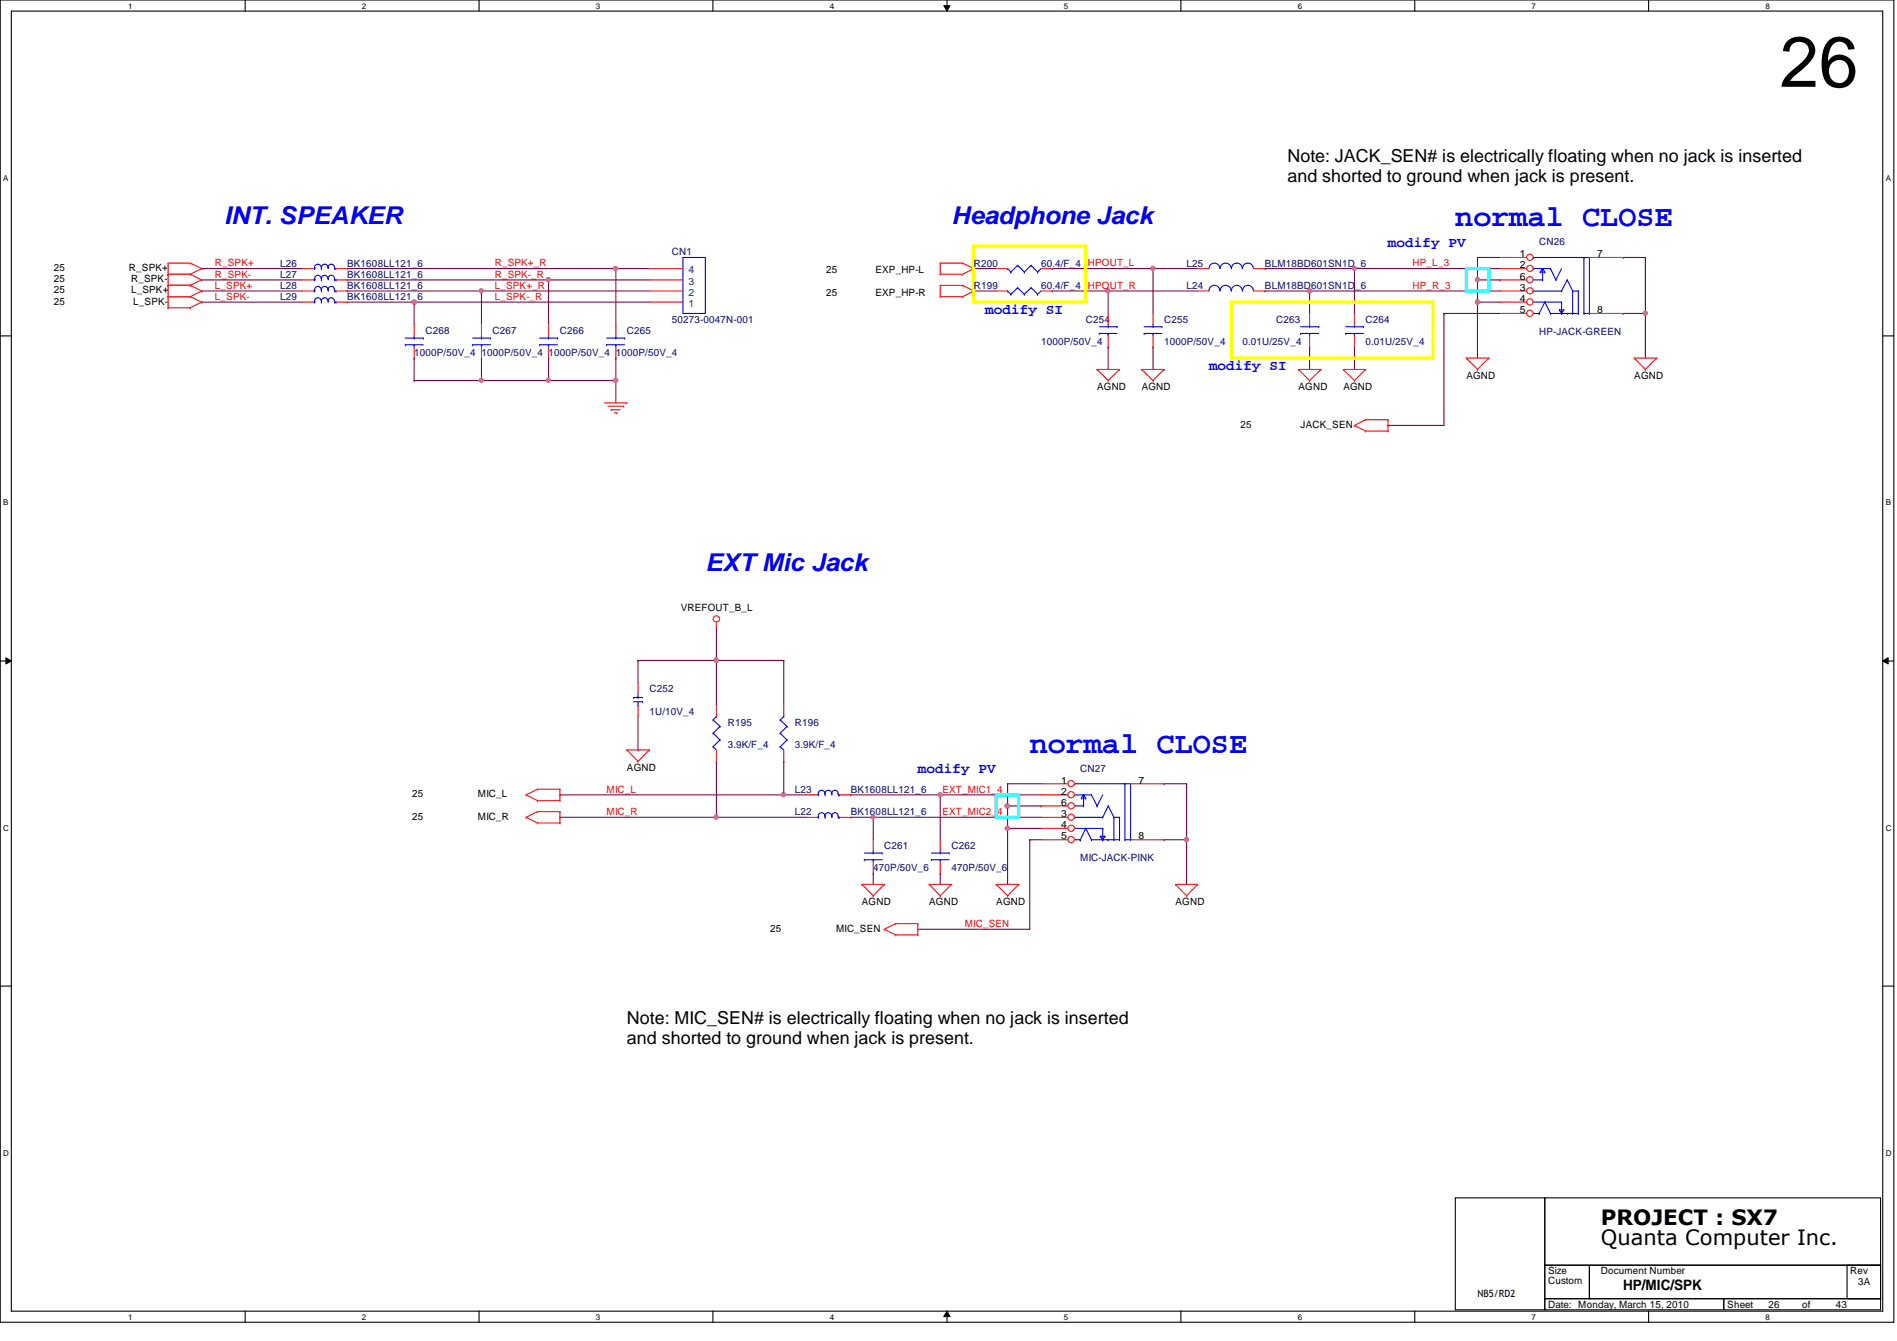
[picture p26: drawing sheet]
<svg xmlns="http://www.w3.org/2000/svg" width="297mm" height="210mm" viewBox="0 0 297 210" stroke-linecap="round" stroke-linejoin="round" font-family="sans-serif">
<defs><g id="words">
<text font-size="11.2" x="278.7" y="13.6">26</text>
<g font-size="4.7" fill="#00f">
<text x="227.9" y="35.4">normal CLOSE</text>
<text x="161.2" y="117.8">normal CLOSE</text>
</g>
<g font-size="3.9" fill="#00f">
<text x="35.1" y="35.1">INT. SPEAKER</text>
<text x="149" y="35.1">Headphone Jack</text>
<text x="110.4" y="89.4">EXT Mic Jack</text>
</g>
<g font-size="3.3">
<text x="250.7" y="191.7">PROJECT : SX7</text>
<text x="250.7" y="194.9">Quanta Computer Inc.</text>
</g>
<g font-size="2.8">
<text x="201.6" y="25.3">Note: JACK_SEN# is electrically floating when no jack is inserted</text>
<text x="201.6" y="28.5">and shorted to ground when jack is present.</text>
<text x="98.2" y="160.3">Note: MIC_SEN# is electrically floating when no jack is inserted</text>
<text x="98.2" y="163.5">and shorted to ground when jack is present.</text>
</g>
<g font-size="2.2" fill="#00f">
<text x="217.3" y="38.7">modify PV</text>
<text x="154.3" y="49.1">modify SI</text>
<text x="189.3" y="57.9">modify SI</text>
<text x="143.7" y="121">modify PV</text>
</g>
<text font-size="2.2" x="254.2" y="201.8">HP/MIC/SPK</text>
<g font-size="1.6" fill="#f00">
<text x="33.7" y="41.7">R_SPK+</text>
<text x="77.5" y="41.7">R_SPK+_R</text>
<text x="170.3" y="41.7">HPOUT_L</text>
<text x="221.2" y="41.7">HP_L_3</text>
<text x="33.7" y="46.9">L_SPK-</text>
<text x="33.7" y="45.2">L_SPK+</text>
<text x="33.7" y="43.5">R_SPK-</text>
<text x="77.5" y="46.9">L_SPK-_R</text>
<text x="77.5" y="43.5">R_SPK-_R</text>
<text x="77.5" y="45.2">L_SPK+_R</text>
<text x="170.3" y="45.2">HPOUT_R</text>
<text x="221.2" y="45.2">HP_R_3</text>
<text x="95" y="124.1">MIC_L</text>
<text x="147.6" y="124.1">EXT_MIC1_4</text>
<text x="95" y="127.6">MIC_R</text>
<text x="147.6" y="127.6">EXT_MIC2_4</text>
<text x="151.1" y="145.1">MIC_SEN</text>
</g>
<g font-size="1.6" fill="#000080">
<text x="43.9" y="41.7">L26</text>
<text x="54.4" y="41.7">BK1608LL121_6</text>
<text x="105.2" y="40">CN1</text>
<text x="152.5" y="41.7">R200</text>
<text x="163" y="41.7">60.4/F_4</text>
<text x="185.8" y="41.7">L25</text>
<text x="198.1" y="41.7">BLM18BD601SN1D_6</text>
<text x="241" y="38.4">CN26</text>
<text x="43.9" y="43.5">L27</text>
<text x="43.9" y="47">L29</text>
<text x="43.9" y="45.3">L28</text>
<text x="54.4" y="43.5">BK1608LL121_6</text>
<text x="54.4" y="47">BK1608LL121_6</text>
<text x="54.4" y="45.3">BK1608LL121_6</text>
<text x="152.5" y="45.3">R199</text>
<text x="163" y="45.3">60.4/F_4</text>
<text x="185.8" y="45.3">L24</text>
<text x="198.1" y="45.3">BLM18BD601SN1D_6</text>
<text x="66.6" y="52.2">C268</text>
<text x="77.1" y="52.2">C267</text>
<text x="87.7" y="52.2">C266</text>
<text x="98.2" y="52.2">C265</text>
<text x="105.2" y="50.5">50273-0047N-001</text>
<text x="170" y="50.5">C254</text>
<text x="182.3" y="50.5">C255</text>
<text x="199.8" y="50.5">C263</text>
<text x="213.8" y="50.5">C264</text>
<text x="241" y="52.4">HP-JACK-GREEN</text>
<text x="64.9" y="55.8">1000P/50V_4</text>
<text x="75.4" y="55.8">1000P/50V_4</text>
<text x="85.9" y="55.8">1000P/50V_4</text>
<text x="96.4" y="55.8">1000P/50V_4</text>
<text x="163" y="54">1000P/50V_4</text>
<text x="182.3" y="54">1000P/50V_4</text>
<text x="194.6" y="54">0.01U/25V_4</text>
<text x="213.8" y="54">0.01U/25V_4</text>
<text x="101.7" y="108.3">C252</text>
<text x="101.7" y="111.8">1U/10V_4</text>
<text x="114" y="113.6">R195</text>
<text x="124.5" y="113.6">R196</text>
<text x="114" y="117.1">3.9K/F_4</text>
<text x="124.5" y="117.1">3.9K/F_4</text>
<text x="124.5" y="124.1">L23</text>
<text x="133.2" y="124.1">BK1608LL121_6</text>
<text x="169.2" y="120.8">CN27</text>
<text x="124.5" y="127.6">L22</text>
<text x="133.2" y="127.6">BK1608LL121_6</text>
<text x="136.7" y="136.4">470P/50V_6</text>
<text x="138.5" y="132.9">C261</text>
<text x="149" y="132.9">C262</text>
<text x="149" y="136.4">470P/50V_6</text>
<text x="169.2" y="134.8">MIC-JACK-PINK</text>
</g>
<g font-size="1.6">
<text x="238" y="40.3">1</text>
<text x="238" y="42">2</text>
<text x="250.1" y="40.3">7</text>
<text x="8.4" y="42.4">25</text>
<text x="8.4" y="47.7">25</text>
<text x="8.4" y="44.2">25</text>
<text x="8.4" y="45.9">25</text>
<text x="20.2" y="42.4">R_SPK+</text>
<text x="20.5" y="44.2">R_SPK-</text>
<text x="20.5" y="45.9">L_SPK+</text>
<text x="20.9" y="47.7">L_SPK-</text>
<text x="129.4" y="42.8">25</text>
<text x="129.4" y="46.3">25</text>
<text x="137.1" y="42.8">EXP_HP-L</text>
<text x="137.1" y="46.3">EXP_HP-R</text>
<text x="238" y="43.8">6</text>
<text x="238" y="45.5">3</text>
<text x="238" y="47.2">4</text>
<text x="238" y="49">5</text>
<text x="250.1" y="49">8</text>
<text x="229.6" y="59.3">AGND</text>
<text x="255.9" y="59.3">AGND</text>
<text x="171.8" y="61">AGND</text>
<text x="178.8" y="61">AGND</text>
<text x="203.3" y="61">AGND</text>
<text x="210.4" y="61">AGND</text>
<text x="194.2" y="67">25</text>
<text x="203.7" y="67">JACK_SEN</text>
<text x="106.6" y="95.7">VREFOUT_B_L</text>
<text x="64.5" y="124.8">25</text>
<text x="74.8" y="124.8">MIC_L</text>
<text x="98.2" y="120.6">AGND</text>
<text x="166.2" y="122.6">1</text>
<text x="166.2" y="124.4">2</text>
<text x="178.3" y="122.6">7</text>
<text x="64.5" y="128.3">25</text>
<text x="74.8" y="128.3">MIC_R</text>
<text x="166.2" y="126.1">6</text>
<text x="166.2" y="127.9">3</text>
<text x="166.2" y="129.6">4</text>
<text x="166.2" y="131.4">5</text>
<text x="178.3" y="131.4">8</text>
<text x="135" y="141.6">AGND</text>
<text x="145.5" y="141.6">AGND</text>
<text x="156" y="141.6">AGND</text>
<text x="184.1" y="141.6">AGND</text>
<text x="120.6" y="145.8">25</text>
<text x="130.9" y="145.8">MIC_SEN</text>
<text x="231.3" y="203.1">NB5/RD2</text>
<text x="242.4" y="199.5">Size</text>
<text x="242.4" y="201">Custom</text>
<text x="250.7" y="199.5">Document Number</text>
<text x="289.7" y="199.5">Rev</text>
<text x="291" y="201.2">3A</text>
<text x="242.4" y="204.7">Date: Monday, March 15, 2010</text>
<text x="270.5" y="204.7">Sheet</text>
<text x="276.9" y="204.7">26</text>
<text x="282.2" y="204.7">of</text>
<text x="287.4" y="204.7">43</text>
</g>
<g font-size="1.6" fill="#004080">
<text x="107.8" y="46.3">2</text>
<text x="107.8" y="44.5">3</text>
<text x="107.8" y="42.8">4</text>
<text x="107.8" y="48">1</text>
</g>
<g font-size="1.3">
<text x="20.1" y="1.4">1</text>
<text x="56.7" y="1.4">2</text>
<text x="93.3" y="1.4">3</text>
<text x="129.9" y="1.4">4</text>
<text x="166.6" y="1.4">5</text>
<text x="203.2" y="1.4">6</text>
<text x="239.8" y="1.4">7</text>
<text x="276.4" y="1.4">8</text>
<text x=".5" y="28.3">A</text>
<text x="295.3" y="28.3">A</text>
<text x=".5" y="79.1">B</text>
<text x="295.3" y="79.1">B</text>
<text x=".5" y="130">C</text>
<text x="295.3" y="130">C</text>
<text x=".5" y="180.9">D</text>
<text x="295.3" y="180.9">D</text>
<text x="20.1" y="206.6">1</text>
<text x="56.7" y="206.6">2</text>
<text x="93.3" y="206.6">3</text>
<text x="129.9" y="206.6">4</text>
<text x="166.6" y="206.6">5</text>
<text x="203.2" y="206.6">6</text>
<text x="239.8" y="206.6">7</text>
<text x="276.4" y="206.6">8</text>
</g>
</g></defs>
<path d="M0 0h296.5v207h-296.5zM1.8 1.7h293v203.5h-293z" fill="none" stroke="#000" stroke-width=".17"/>
<g fill="#fff">
<path d="M20.1 .2h.6v1.4h-.6z"/>
<path d="M20.1 205.4h.6v1.4h-.6z"/>
</g>
<path d="M38.4 0v1.7M38.4 205.2v1.8" fill="none" stroke="#000" stroke-width=".17"/>
<g fill="#fff">
<path d="M56.7 .2h.7v1.4h-.7z"/>
<path d="M56.7 205.4h.7v1.4h-.7z"/>
</g>
<path d="M75 0v1.7M75 205.2v1.8" fill="none" stroke="#000" stroke-width=".17"/>
<g fill="#fff">
<path d="M93.3 .2h.7v1.4h-.7z"/>
<path d="M93.3 205.4h.7v1.4h-.7z"/>
</g>
<path d="M111.6 0v1.7M111.6 205.2v1.8" fill="none" stroke="#000" stroke-width=".17"/>
<g fill="#fff">
<path d="M129.9 .2h.7v1.4h-.7z"/>
<path d="M129.9 205.4h.7v1.4h-.7z"/>
</g>
<path d="M148.3 0v1.7M148.3 205.2v1.8" fill="none" stroke="#000" stroke-width=".17"/>
<path d="M147.8 .9h1l-.5 .8zM148.3 205.2l.5 .9h-1z" fill="#000"/>
<path d="M147.8 .9h1l-.5 .8zM148.3 205.2l.5 .9h-1z" fill="none" stroke="#000" stroke-width=".16"/>
<g fill="#fff">
<path d="M166.6 .2h.7v1.4h-.7z"/>
<path d="M166.6 205.4h.7v1.4h-.7z"/>
</g>
<path d="M184.9 0v1.7M184.9 205.2v1.8" fill="none" stroke="#000" stroke-width=".17"/>
<g fill="#fff">
<path d="M203.2 .2h.7v1.4h-.7z"/>
<path d="M203.2 205.4h.7v1.4h-.7z"/>
</g>
<path d="M221.5 0v1.7M221.5 205.2v1.8" fill="none" stroke="#000" stroke-width=".17"/>
<g fill="#fff">
<path d="M239.8 .2h.7v1.4h-.7z"/>
<path d="M239.8 205.4h.7v1.4h-.7z"/>
</g>
<path d="M258.1 0v1.7M258.1 205.2v1.8" fill="none" stroke="#000" stroke-width=".17"/>
<g fill="#fff">
<path d="M276.4 .2h.7v1.4h-.7z"/>
<path d="M276.4 205.4h.7v1.4h-.7z"/>
<path d="M.5 27.1h.8v1.4h-.8z"/>
<path d="M295.3 27.1h.8v1.4h-.8z"/>
<path d="M.5 78h.8v1.4h-.8z"/>
<path d="M295.3 78h.8v1.4h-.8z"/>
</g>
<path d="M0 52.6h1.8M294.8 52.6h1.7" fill="none" stroke="#000" stroke-width=".17"/>
<g fill="#fff">
<path d="M.5 128.9h.9v1.4h-.9z"/>
<path d="M295.3 128.9h.9v1.4h-.9z"/>
</g>
<path d="M0 103.5h1.8M294.8 103.5h1.7" fill="none" stroke="#000" stroke-width=".17"/>
<path d="M.9 103l.9 .5-.9 .4zM294.8 103.5l.9-.5v.9z" fill="#000"/>
<path d="M.9 103l.9 .5-.9 .4zM294.8 103.5l.9-.5v.9z" fill="none" stroke="#000" stroke-width=".16"/>
<g fill="#fff">
<path d="M.5 179.7h.9v1.4h-.9z"/>
<path d="M295.3 179.7h.9v1.4h-.9z"/>
</g>
<path d="M0 154.3h1.8M294.8 154.3h1.7" fill="none" stroke="#000" stroke-width=".17"/>
<path d="M64.9 47.3h.1M64.9 47.3h36.8" fill="none" stroke="#800040" stroke-width=".17"/>
<circle cx="64.8" cy="47.3" r=".34" fill="#f0f"/>
<circle cx="64.8" cy="47.3" r=".34" fill="none" stroke="#f0f" stroke-width=".17"/>
<path d="M31.6 47.3h.1M31.6 45.6h.1M31.6 43.8h.1M31.6 42h.1M31.6 43.8h15.7M31.6 47.3h15.7M31.6 45.6h15.7M31.6 42h15.7M54.4 43.8h.1M54.4 43.8h47.3M85.9 43.8h.1" fill="none" stroke="#800040" stroke-width=".17"/>
<circle cx="85.9" cy="43.8" r=".33" fill="#f0f"/>
<circle cx="85.9" cy="43.8" r=".33" fill="none" stroke="#f0f" stroke-width=".17"/>
<path d="M54.4 45.6h.1M54.4 47.3h.1M54.4 45.6h47.3M54.4 47.3h10.5M64.9 59.6h.1M64.9 59.6h10.5M75.4 45.6h.1M75.4 45.6v5.2M85.9 43.8h.1M85.9 43.8v7M96.4 42h.1M96.4 42v8.8" fill="none" stroke="#800040" stroke-width=".17"/>
<circle cx="75.4" cy="45.5" r=".32" fill="#f0f"/>
<circle cx="75.4" cy="45.5" r=".32" fill="none" stroke="#f0f" stroke-width=".17"/>
<path d="M54.4 42h.1M54.4 42h47.3M96.4 42h.1" fill="none" stroke="#800040" stroke-width=".17"/>
<circle cx="96.4" cy="42" r=".33" fill="#f0f"/>
<circle cx="96.4" cy="42" r=".33" fill="none" stroke="#f0f" stroke-width=".17"/>
<path d="M64.9 47.3h.1M64.9 47.3v3.5M180.5 42h.1M180.5 42h7M205.1 54.3h.1M205.1 54.3v3.5" fill="none" stroke="#800040" stroke-width=".17"/>
<circle cx="180.5" cy="42" r=".32" fill="#f0f"/>
<circle cx="180.5" cy="42" r=".32" fill="none" stroke="#f0f" stroke-width=".17"/>
<g fill="none" stroke="#800040" stroke-width=".17">
<path d="M173.5 54.3h.1M173.5 45.6h.1M173.5 45.6v3.5M173.5 54.3v3.5M180.5 42h.1M180.5 54.3h.1M180.5 42v7.1M180.5 54.3v3.5M205.1 45.6h.1M205.1 45.6v3.5M205.1 45.6h29.8M212.1 54.3h.1"/>
<path d="M212.1 42h.1M212.1 42v7.1M212.1 54.3v3.5"/>
</g>
<circle cx="205.1" cy="45.5" r=".33" fill="#f0f"/>
<circle cx="205.1" cy="45.5" r=".33" fill="none" stroke="#f0f" stroke-width=".17"/>
<path d="M173.5 45.6h.1M173.5 45.6h14" fill="none" stroke="#800040" stroke-width=".17"/>
<circle cx="173.5" cy="45.5" r=".32" fill="#f0f"/>
<circle cx="173.5" cy="45.5" r=".32" fill="none" stroke="#f0f" stroke-width=".17"/>
<path d="M212.1 42h.1M212.1 42h22.8" fill="none" stroke="#800040" stroke-width=".17"/>
<circle cx="212.1" cy="42" r=".32" fill="#f0f"/>
<circle cx="212.1" cy="42" r=".32" fill="none" stroke="#f0f" stroke-width=".17"/>
<g fill="none" stroke="#800040" stroke-width=".17">
<path d="M75.4 56h.1M75.4 56v3.6M152.5 42h.1M152.5 45.6h.1M152.5 42h3.5M152.5 45.6h3.5M164.8 45.6h.1M164.8 42h.1M164.8 42h15.7M164.8 45.6h8.7M198.1 42h.1M198.1 45.6h.1"/>
<path d="M198.1 42h14M198.1 45.6h7M226.1 49.1h.1M226.1 49.1h8.8M226.1 49.1v17.5h-8.8M231.3 40.3h.1M231.3 40.3h3.6M254.2 40.3h.1M254.2 40.3h3.4M217.3 66.6h.1M133.2 124.4h.1M133.2 124.4h14"/>
<path d="M147.2 124.4h.1M147.2 124.4v7M157.8 122.7h.1M157.8 126.2h.1M157.8 122.7h5.2M157.8 126.2v3.5M143.7 145.5h.1M143.7 145.5h17.5"/>
</g>
<circle cx="157.7" cy="126.1" r=".34" fill="#f0f"/>
<circle cx="157.7" cy="126.1" r=".34" fill="none" stroke="#f0f" stroke-width=".17"/>
<path d="M231.3 43.8h.1M231.3 43.8v3.5M147.2 136.7h.1M147.2 136.7v1.7M185.8 122.7h.1M185.8 122.7v8.7" fill="none" stroke="#800040" stroke-width=".17"/>
<circle cx="231.3" cy="43.8" r=".34" fill="#f0f"/>
<circle cx="231.3" cy="43.8" r=".34" fill="none" stroke="#f0f" stroke-width=".17"/>
<g fill="none" stroke="#800040" stroke-width=".17">
<path d="M64.9 56h.1M64.9 56v3.6M85.9 56h.1M85.9 56v3.6M231.3 47.3h.1M231.3 47.3v8.7M257.6 40.3h.1M257.6 40.3v8.8M112.2 119.2h.1M112.2 119.2v8.7M87.7 124.4h.1M87.7 124.4h35"/>
<path d="M136.7 127.9h.1M136.7 127.9v3.5"/>
</g>
<circle cx="231.3" cy="47.3" r=".34" fill="#f0f"/>
<circle cx="231.3" cy="47.3" r=".34" fill="none" stroke="#f0f" stroke-width=".17"/>
<path d="M231.3 47.3h.1M231.3 47.3h3.6M257.6 49.1h.1M257.6 49.1v6.9M157.8 129.7h.1M157.8 129.7v8.7" fill="none" stroke="#800040" stroke-width=".17"/>
<circle cx="257.6" cy="49" r=".33" fill="#f0f"/>
<circle cx="257.6" cy="49" r=".33" fill="none" stroke="#f0f" stroke-width=".17"/>
<path d="M136.7 127.9h.1M136.7 127.9h26.3" fill="none" stroke="#800040" stroke-width=".17"/>
<circle cx="136.7" cy="127.9" r=".32" fill="#f0f"/>
<circle cx="136.7" cy="127.9" r=".32" fill="none" stroke="#f0f" stroke-width=".17"/>
<path d="M254.2 49.1h.1M254.2 49.1h3.4M112.2 127.9h.1M112.2 127.9h14M136.7 136.7h.1M136.7 136.7v1.7M161.2 131.4h.1M161.2 131.4h1.8M182.3 131.4h.1M182.3 131.4h3.5" fill="none" stroke="#800040" stroke-width=".17"/>
<circle cx="112.2" cy="127.9" r=".32" fill="#f0f"/>
<circle cx="112.2" cy="127.9" r=".32" fill="none" stroke="#f0f" stroke-width=".17"/>
<path d="M122.7 124.4h.1M122.7 124.4h3.5M133.2 127.9h.1M133.2 127.9h3.5M161.2 131.4h.1M161.2 131.4v14.1M182.3 122.7h.1M182.3 122.7h3.5" fill="none" stroke="#800040" stroke-width=".17"/>
<circle cx="122.7" cy="124.4" r=".33" fill="#f0f"/>
<circle cx="122.7" cy="124.4" r=".33" fill="none" stroke="#f0f" stroke-width=".17"/>
<path d="M87.7 127.9h.1M87.7 127.9h24.5M147.2 124.4h.1M147.2 124.4h15.8" fill="none" stroke="#800040" stroke-width=".17"/>
<circle cx="147.2" cy="124.4" r=".32" fill="#f0f"/>
<circle cx="147.2" cy="124.4" r=".32" fill="none" stroke="#f0f" stroke-width=".17"/>
<path d="M85.9 59.6h.1M85.9 59.6h10.5M96.4 56h.1M96.4 59.6h.1M96.4 56v7.1M122.7 119.2h.1M122.7 119.2v5.2" fill="none" stroke="#800040" stroke-width=".17"/>
<circle cx="96.4" cy="59.5" r=".33" fill="#f0f"/>
<circle cx="96.4" cy="59.5" r=".33" fill="none" stroke="#f0f" stroke-width=".17"/>
<circle cx="85.9" cy="59.5" r=".32" fill="#f0f"/>
<circle cx="85.9" cy="59.5" r=".32" fill="none" stroke="#f0f" stroke-width=".17"/>
<path d="M185.8 131.4h.1M185.8 131.4v7" fill="none" stroke="#800040" stroke-width=".17"/>
<circle cx="185.8" cy="131.4" r=".33" fill="#f0f"/>
<circle cx="185.8" cy="131.4" r=".33" fill="none" stroke="#f0f" stroke-width=".17"/>
<path d="M157.8 129.7h.1M157.8 129.7h5.2" fill="none" stroke="#800040" stroke-width=".17"/>
<circle cx="157.7" cy="129.6" r=".33" fill="#f0f"/>
<circle cx="157.7" cy="129.6" r=".33" fill="none" stroke="#f0f" stroke-width=".17"/>
<path d="M75.4 59.6h.1M75.4 59.6h10.5" fill="none" stroke="#800040" stroke-width=".17"/>
<circle cx="75.4" cy="59.5" r=".32" fill="#f0f"/>
<circle cx="75.4" cy="59.5" r=".32" fill="none" stroke="#f0f" stroke-width=".17"/>
<path d="M99.9 103.4h.1M99.9 103.4h12.3" fill="none" stroke="#800040" stroke-width=".17"/>
<circle cx="112.2" cy="103.4" r=".32" fill="#f0f"/>
<circle cx="112.2" cy="103.4" r=".32" fill="none" stroke="#f0f" stroke-width=".17"/>
<path d="M99.9 103.4h.1M99.9 103.4v3.5M112.2 103.4h.1M112.2 103.4v7M112.2 103.4h10.5M122.7 103.4h.1M122.7 103.4v7" fill="none" stroke="#800040" stroke-width=".17"/>
<circle cx="112.2" cy="103.4" r=".32" fill="#f0f"/>
<circle cx="112.2" cy="103.4" r=".32" fill="none" stroke="#f0f" stroke-width=".17"/>
<path d="M231.3 40.3h.1M231.3 40.3v3.5h3.6M234.9 43.8h.1M112.2 98.1h.1M112.2 98.1v5.3M99.9 117.4h.1M99.9 112.1v5.3M157.8 122.7h.1M157.8 122.7v3.5h5.2M163 126.2h.1" fill="none" stroke="#800040" stroke-width=".17"/>
<g fill="none" stroke="#f00" stroke-width=".17">
<path d="M26.3 41.2h.1M26.3 42.9h.1M26.3 44.7h.1M26.3 46.4h.1M26.3 48.2h.1M26.3 41.2h3.5M26.3 41.2v7M26.3 42.9h3.5M26.3 44.7h3.5M26.3 46.4h3.5M26.3 48.2h3.5M29.8 41.2h.1"/>
<path d="M29.8 42.9h.1M29.8 44.7h.1M29.8 46.4h.1M29.8 48.2h.1M29.8 41.2l1.8 .8M29.8 42.9l1.8 .9M29.8 44.7l1.8 .9M29.8 46.4l1.8 .9M31.6 42h.1M31.6 43.8h.1M31.6 45.6h.1M31.6 47.3h.1"/>
<path d="M31.6 42l-1.8 .9M31.6 43.8l-1.8 .9M31.6 45.6l-1.8 .8M31.6 47.3l-1.8 .9M47.3 47.3h1.8M47.3 43.8h1.8M47.3 42h1.8M52.6 47.3h1.8M52.6 43.8h1.8M52.6 42h1.8M64.9 50.8v1.8M64.9 54.3v1.7"/>
<path d="M75.4 50.8v1.8M75.4 54.3v1.7M85.9 50.8v1.8M85.9 54.3v1.7M96.4 50.8v1.8M96.4 54.3v1.7M101.7 47.3h5.2M101.7 45.6h5.2M101.7 43.8h5.2M101.7 42h5.2M147.2 42.9h.1M147.2 41.2h.1"/>
<path d="M147.2 46.4h.1M147.2 44.7h.1M147.2 41.2h3.5M147.2 42.9h3.5M147.2 44.7h3.5M147.2 46.4h3.5M147.2 41.2v1.7M147.2 44.7v1.7M150.7 41.2h.1M150.7 42.9h.1M150.7 44.7h.1M150.7 46.4h.1"/>
<path d="M150.7 41.2l1.8 .8M150.7 44.7l1.8 .9M152.5 42h.1M152.5 45.6h.1M152.5 42l-1.8 .9M152.5 45.6l-1.8 .8M156 42h1.8M163 42h1.8M171.8 57.8h.1M171.8 57.8h3.5M171.8 57.8l1.7 1.8M173.5 59.6h.1"/>
<path d="M173.5 49.1v1.7M173.5 52.6v1.7M175.3 57.8h.1M175.3 57.8l-1.8 1.8M178.8 57.8h.1M178.8 57.8h3.5M178.8 57.8l1.7 1.8M180.5 59.6h.1M180.5 49.1v1.7M180.5 52.6v1.7M182.3 57.8h.1M182.3 57.8l-1.8 1.8"/>
<path d="M187.5 45.6h1.8M196.3 45.6h1.8M203.3 57.8h.1M203.3 57.8h3.5M203.3 57.8l1.8 1.8M205.1 59.6h.1M205.1 49.1v1.7M205.1 52.6v1.7M206.8 57.8h.1M206.8 57.8l-1.7 1.8M210.4 57.8h.1M210.4 57.8h3.4"/>
<path d="M210.4 57.8l1.7 1.8M212.1 59.6h.1M212.1 49.1v1.7M212.1 52.6v1.7M213.8 57.8h.1M213.8 57.8l-1.7 1.8M229.6 56h.1M229.6 56h3.5M229.6 56l1.7 1.8M231.3 57.8h.1M233.1 56h.1M233.1 56l-1.8 1.8"/>
<path d="M255.9 56h.1M255.9 56h3.5M255.9 56l1.7 1.8M257.6 57.8h.1M259.4 56h.1M259.4 56l-1.8 1.8M94.7 63.1h3.5M95.2 63.6h2.5M95.7 64.1h.1M95.7 64.1h1.4M96.2 64.6h.4M96.6 64.6h.1"/>
<path d="M97.7 63.6h.1M98.2 63.1h.1M212.1 66.6h.1M212.1 66.6l1.7 .9M213.8 67.5h.1M213.8 65.7h.1M213.8 67.5h3.5M213.8 65.7l-1.7 .9M213.8 65.7h3.5M217.3 65.7h.1M217.3 67.5h.1M217.3 65.7v1.8"/>
<path d="M112.2 98.1h.1M112.2 97.4v.7M98.2 117.4h.1M98.2 117.4h3.5M98.2 117.4l1.7 1.8M99.9 119.2h.1M101.7 117.4h.1M101.7 117.4l-1.8 1.8M112.2 110.4v1.7M112.2 117.4v1.8M122.7 110.4v1.7M122.7 117.4v1.8"/>
<path d="M82.4 124.4h.1M82.4 127.9h.1M82.4 124.4l1.8 .9M82.4 127.9l1.8 .9M84.2 125.3h.1M84.2 123.5h.1M84.2 128.8h.1M84.2 127h.1M84.2 125.3h3.5M84.2 123.5l-1.8 .9M84.2 123.5h3.5M84.2 128.8h3.5"/>
<path d="M84.2 127l-1.8 .9M84.2 127h3.5M87.7 123.5h.1M87.7 125.3h.1M87.7 127h.1M87.7 128.8h.1M87.7 123.5v1.8M87.7 127v1.8M126.2 124.4h1.8M131.5 124.4h1.7M135 138.4h.1M135 138.4h3.5"/>
<path d="M135 138.4l1.7 1.8M136.7 131.4v1.8M136.7 134.9v1.8M138.5 138.4h.1M138.5 138.4l-1.8 1.8M145.5 138.4h.1M145.5 138.4h3.5M145.5 138.4l1.7 1.8M147.2 131.4v1.8M147.2 134.9v1.8M149 138.4h.1M149 138.4l-1.8 1.8"/>
<path d="M156 138.4h.1M156 138.4h3.5M156 138.4l1.8 1.8M159.5 138.4h.1M159.5 138.4l-1.7 1.8M184.1 138.4h.1M184.1 138.4h3.4M184.1 138.4l1.7 1.8M187.5 138.4h.1M187.5 138.4l-1.7 1.8M136.7 140.2h.1M138.5 145.5h.1"/>
<path d="M138.5 145.5l1.7 .8M140.2 146.3h.1M140.2 144.6h.1M140.2 146.3h3.5M140.2 144.6l-1.7 .9M140.2 144.6h3.5M143.7 144.6h.1M143.7 146.3h.1M143.7 144.6v1.7M147.2 140.2h.1M157.8 140.2h.1M185.8 140.2h.1"/>
<circle cx="112.2" cy="96.9" r=".5"/>
</g>
<path d="M227.9 187.5h14v17.5h-14zM241.9 187.5h52.6v10.5h-52.6zM241.9 198h7v5.3h-7zM248.9 198h45.6v5.3h-45.6zM289.2 198h5.3v5.3h-5.3zM241.9 203.3h28v1.7h-28zM269.9 203.3h24.6v1.7h-24.6z" fill="none" stroke="#000" stroke-width=".17"/>
<path d="M152.5 38.5h17.5v8.8h-17.5zM192.8 47.3h31.6v8.7h-31.6z" fill="none" stroke="#ff0" stroke-width=".51"/>
<path d="M229.6 42h3.5v3.6h-3.5zM156 124.4h3.5v3.5h-3.5z" fill="none" stroke="#0ff" stroke-width=".51"/>
<g fill="none" stroke="#00f" stroke-width=".17">
<path d="M49.1 42h.2M49.1 43.8h.2M49.1 47.3h.2M49.3 42h.1M49.3 41.9h.1M49.3 43.8h.1M49.3 43.6h.1M49.3 43.6a.51 .51 0 0 1 .5-.5 .51 .51 0 0 1 .5 .5M49.3 47.3h.1M49.3 47.1h.1M49.3 47.1a.51 .51 0 0 1 .5-.5 .51 .51 0 0 1 .5 .5M49.3 41.9v.1"/>
<path d="M49.3 43.6v.2M49.3 47.1v.2M50.3 41.8a.51 .51 0 0 0-.5-.4 .51 .51 0 0 0-.5 .5M50.3 42h.1M50.3 43.8h.1M50.3 47.3h.1M51.3 41.8a.52 .52 0 0 0-.6-.4 .52 .52 0 0 0-.4 .6M51.3 43.6a.53 .53 0 0 0-.6-.5 .53 .53 0 0 0-.4 .7M51.3 47.1a.52 .52 0 0 0-.6-.5 .52 .52 0 0 0-.4 .7M51.4 41.9h.1M51.4 43.6h.1M51.4 43.6a.49 .49 0 0 1 .5-.5 .49 .49 0 0 1 .5 .5"/>
<path d="M51.4 47.1h.1M51.4 47.1a.49 .49 0 0 1 .5-.5 .49 .49 0 0 1 .5 .5M51.4 41.9v.1M51.4 43.6v.2M51.4 47.1v.2M52.4 41.8a.49 .49 0 0 0-.5-.4 .49 .49 0 0 0-.5 .5M52.4 42h.1M52.4 43.8h.1M52.4 47.3h.1M52.4 42h.2M52.4 41.9v.1M52.4 43.6v.2"/>
<path d="M52.4 47.1v.2M52.4 43.8h.2M52.4 47.3h.2M52.6 42h.1M52.6 43.8h.1M52.6 47.3h.1M63.5 54h.1M63.5 52.9h2.8M63.5 54h2.8M64.9 54h.1M64.9 52.9h.1M64.9 52.6v.3"/>
<path d="M64.9 54v.3M66.3 52.9h.1M74 54h.1M74 52.9h2.8M74 54h2.8M75.4 54h.1M75.4 52.9h.1M75.4 52.6v.3M75.4 54v.3M76.8 52.9h.1M84.5 54h.1M84.5 52.9h2.8"/>
<path d="M84.5 54h2.8M85.9 54h.1M85.9 52.9h.1M85.9 52.6v.3M85.9 54v.3M87.3 52.9h.1M95 54h.1M95 52.9h2.8M95 54h2.8M96.4 54h.1M96.4 52.9h.1M96.4 52.6v.3"/>
<path d="M96.4 54v.3M97.8 52.9h.1M106.9 40.3h3.5v8.8h-3.5zM157.8 42h.1M157.8 42l.5 .6M158.3 42.6h.1M159.3 41.5h.1M159.3 41.5l1.1 1.1M159.3 41.5l-1 1.1M160.4 42.6h.1M161.5 41.5h.1M161.5 41.5l1 1.1"/>
<path d="M161.5 41.5l-1.1 1.1M162.5 42.6h.1M163 42l-.5 .6M172.1 52.2h.1M172.1 51.1h2.8M172.1 52.2h2.8M173.5 52.2h.1M173.5 51.1h.1M173.5 50.8v.3M173.5 52.2v.4M174.9 51.1h.1M179.2 52.2h.1"/>
<path d="M179.2 51.1h2.7M179.2 52.2h2.7M180.5 52.2h.1M180.5 51.1h.1M180.5 50.8v.3M180.5 52.2v.4M181.9 51.1h.1M189.3 45.6a.85 .85 0 0 1 .9-.9 .85 .85 0 0 1 .8 .9M191 45.6a.87 .87 0 0 1 .9-.9 .87 .87 0 0 1 .9 .9M192.8 45.6a.85 .85 0 0 1 .9-.9 .85 .85 0 0 1 .8 .9M194.6 45.6a.85 .85 0 0 1 .8-.9 .85 .85 0 0 1 .9 .9M203.7 52.2h.1"/>
<path d="M203.7 51.1h2.8M203.7 52.2h2.8M205.1 52.2h.1M205.1 51.1h.1M205.1 50.8v.3M205.1 52.2v.4M206.5 51.1h.1M210.7 52.2h.1M210.7 51.1h2.8M210.7 52.2h2.8M212.1 52.2h.1M212.1 51.1h.1"/>
<path d="M212.1 50.8v.3M212.1 52.2v.4M213.5 51.1h.1M240.1 45.6h.1M240.1 40.3h.1M240.1 42h.1M240.1 42h2.7M240.1 43.8h1.5M240.1 47.3h4.4M240.1 49.1h.9M240.1 45.6h4.4M240.1 40.3h8.8v8.8"/>
<path d="M241 49.1h.1M241.2 42.6h.1M241.2 42.6h.7M241.6 43.8h.1M241.6 42h.1M241.6 42v1.8M241.6 42l.3 .6M241.6 42l-.4 .6M241.9 47.3h.1M241.9 42.6h.1M241.9 47.3l.9 1.8M241.9 47.3l-.9 1.8"/>
<path d="M242.8 49.1h.1M242.8 42h.1M242.8 49.1h4.3M242.8 42l.8 1.8M243.6 43.8h.1M244.2 48.5h.1M244.2 48.5h.7M244.2 48.5l.3 .6M244.5 45.6h.1M244.5 47.3h.1M244.5 49.1h.1M244.5 42l-.9 1.8"/>
<path d="M244.5 47.3v1.8M244.9 48.5h.1M244.9 48.5l-.4 .6M245.4 49.1h.1M245.4 43.8h.1M245.4 43.8l.8 1.8M245.4 43.8l-.9 1.8M246.2 45.6h.1M246.2 49.1h.1M246.2 45.6h.9v3.5M246.2 45.6v3.5M247.1 49.1h.1"/>
<path d="M248 49.1h.1M248 40.3h.1M248 49.1h.9M248 40.3v8.8M248.9 49.1h.1M111.7 116.9h.1M111.7 114.8h.1M111.7 112.7h.1M111.7 116.9l.5 .5M111.7 114.8l1 1M111.7 112.7l1 1M112.2 112.1h.1"/>
<path d="M112.2 112.1l-.5 .6M112.7 115.8h.1M112.7 113.7h.1M112.7 115.8l-1 1.1M112.7 113.7l-1 1.1M122.2 116.9h.1M122.2 114.8h.1M122.2 112.7h.1M122.2 116.9l.5 .5M122.2 114.8l1 1M122.2 112.7l1 1M122.7 112.1h.1"/>
<path d="M122.7 112.1l-.5 .6M123.2 115.8h.1M123.2 113.7h.1M123.2 115.8l-1 1.1M123.2 113.7l-1 1.1M128 124.4h.1M128.1 124.4h.1M128.1 124.2h.1M128.1 124.2v.2M129.1 124.2a.49 .49 0 0 0-.5-.5 .49 .49 0 0 0-.5 .5M129.2 124.4h.1M130.2 124.2a.51 .51 0 0 0-.6-.5 .51 .51 0 0 0-.4 .7"/>
<path d="M130.3 124.2h.1M130.3 124.2v.2M131.2 124.2a.47 .47 0 0 0-.5-.5 .47 .47 0 0 0-.4 .5M131.3 124.4h.1M131.3 124.4h.2M131.3 124.2v.2M131.5 124.4h.1M135.3 134.6h.1M135.3 133.5h2.8M135.3 134.6h2.8M136.7 134.6h.1M136.7 133.5h.1"/>
<path d="M136.7 133.2v.3M136.7 134.6v.3M138.1 133.5h.1M145.8 134.6h.1M145.8 133.5h2.8M145.8 134.6h2.8M147.2 134.6h.1M147.2 133.5h.1M147.2 133.2v.3M147.2 134.6v.3M148.6 133.5h.1"/>
</g>
<circle cx="239.6" cy="40.3" r=".5" fill="#fff"/>
<g fill="none" stroke="#f00" stroke-width=".17">
<path d="M234.9 40.3h4.2"/>
<circle cx="239.6" cy="40.3" r=".5"/>
</g>
<circle cx="239.6" cy="42" r=".5" fill="#fff"/>
<g fill="none" stroke="#f00" stroke-width=".17">
<path d="M234.9 42h4.2"/>
<circle cx="239.6" cy="42" r=".5"/>
</g>
<circle cx="239.6" cy="43.8" r=".5" fill="#fff"/>
<g fill="none" stroke="#f00" stroke-width=".17">
<path d="M234.9 43.8h4.2"/>
<circle cx="239.6" cy="43.8" r=".5"/>
</g>
<circle cx="239.6" cy="45.5" r=".5" fill="#fff"/>
<g fill="none" stroke="#f00" stroke-width=".17">
<path d="M234.9 45.6h4.2"/>
<circle cx="239.6" cy="45.5" r=".5"/>
</g>
<circle cx="239.6" cy="47.3" r=".5" fill="#fff"/>
<g fill="none" stroke="#f00" stroke-width=".17">
<path d="M234.9 47.3h4.2"/>
<circle cx="239.6" cy="47.3" r=".5"/>
</g>
<circle cx="239.6" cy="49" r=".5" fill="#fff"/>
<g fill="none" stroke="#f00" stroke-width=".17">
<path d="M47.3 45.6h1.8M52.6 45.6h1.8M187.5 42h1.8M196.3 42h1.8M234.9 49.1h4.2M248.9 49.1h5.3M248.9 40.3h5.3M126.2 127.9h1.8M131.5 127.9h1.7"/>
<circle cx="239.6" cy="49" r=".5"/>
</g>
<g fill="none" stroke="#00f" stroke-width=".17">
<path d="M49.1 45.6h.2M49.3 45.6h.1M49.3 45.4h.1M49.3 45.4v.2M50.2 45.3a.49 .49 0 0 0-.5-.5 .49 .49 0 0 0-.4 .6M50.3 45.6h.1M51.3 45.3a.51 .51 0 0 0-.6-.5 .51 .51 0 0 0-.4 .8M51.4 45.4h.1M51.4 45.4v.2M52.3 45.3a.47 .47 0 0 0-.5-.5 .47 .47 0 0 0-.4 .6M52.4 45.6h.1M52.4 45.6h.2"/>
<path d="M52.4 45.4v.2M52.6 45.6h.1M189.3 42a.85 .85 0 0 1 .9-.8 .85 .85 0 0 1 .8 .8M191 42a.87 .87 0 0 1 .9-.8 .87 .87 0 0 1 .9 .8M192.8 42a.85 .85 0 0 1 .9-.8 .85 .85 0 0 1 .8 .8M194.6 42a.85 .85 0 0 1 .8-.8 .85 .85 0 0 1 .9 .8M128 127.9h.1M128.1 127.9h.1M128.1 127.8h.1M128.1 127.8v.1M129.1 127.7a.49 .49 0 0 0-.5-.5 .49 .49 0 0 0-.5 .6M129.2 127.9h.1"/>
<path d="M130.2 127.7a.51 .51 0 0 0-.6-.5 .51 .51 0 0 0-.4 .7M130.3 127.8h.1M130.3 127.8v.1M131.2 127.7a.47 .47 0 0 0-.5-.5 .47 .47 0 0 0-.4 .6M131.3 127.9h.1M131.3 127.9h.2M131.3 127.8v.1M131.5 127.9h.1M168.3 127.9h.1M168.3 122.7h.1M168.3 124.4h.1M168.3 127.9h4.4"/>
<path d="M168.3 131.4h.9M168.3 129.7h4.4M168.3 122.7h8.7v8.7M168.3 124.4h2.6M168.3 126.2h1.4M169.2 131.4h.1M169.3 124.9h.1M169.3 124.9h.7M169.7 126.2h.1M169.7 124.4h.1M169.7 124.4v1.8M169.7 124.4l.3 .5"/>
<path d="M169.7 124.4l-.4 .5M170 129.7h.1M170 124.9h.1M170 129.7l.9 1.7M170 129.7l-.8 1.7M170.9 131.4h.1M170.9 124.4h.1M170.9 131.4h4.4M170.9 124.4l.9 1.8M171.8 126.2h.1M172.3 130.9h.1M172.3 130.9h.7"/>
<path d="M172.3 130.9l.4 .5M172.7 127.9h.1M172.7 129.7h.1M172.7 131.4h.1M172.7 124.4l-.9 1.8M172.7 129.7v1.7M173 130.9h.1M173 130.9l-.3 .5M173.5 131.4h.1M173.5 126.2h.1M173.5 126.2l.9 1.7M173.5 126.2l-.8 1.7"/>
<path d="M174.4 127.9h.1M174.4 131.4h.1M174.4 127.9h.9v3.5M174.4 127.9v3.5M175.3 131.4h.1M176.1 131.4h.1M176.1 122.7h.1M176.1 131.4h.9M176.1 122.7v8.7M177 131.4h.1"/>
</g>
<circle cx="167.7" cy="122.7" r=".5" fill="#fff"/>
<g fill="none" stroke="#f00" stroke-width=".17">
<path d="M163 122.7h4.2"/>
<circle cx="167.7" cy="122.7" r=".5"/>
</g>
<circle cx="167.7" cy="124.4" r=".5" fill="#fff"/>
<g fill="none" stroke="#f00" stroke-width=".17">
<path d="M163 124.4h4.2"/>
<circle cx="167.7" cy="124.4" r=".5"/>
</g>
<circle cx="167.7" cy="126.1" r=".5" fill="#fff"/>
<g fill="none" stroke="#f00" stroke-width=".17">
<path d="M163 126.2h4.2"/>
<circle cx="167.7" cy="126.1" r=".5"/>
</g>
<circle cx="167.7" cy="127.9" r=".5" fill="#fff"/>
<g fill="none" stroke="#f00" stroke-width=".17">
<path d="M163 127.9h4.2"/>
<circle cx="167.7" cy="127.9" r=".5"/>
</g>
<circle cx="167.7" cy="129.6" r=".5" fill="#fff"/>
<g fill="none" stroke="#f00" stroke-width=".17">
<path d="M163 129.7h4.2"/>
<circle cx="167.7" cy="129.6" r=".5"/>
</g>
<circle cx="167.7" cy="131.4" r=".5" fill="#fff"/>
<g fill="none" stroke="#f00" stroke-width=".17">
<path d="M156 45.6h1.8M163 45.6h1.8M99.9 106.9v1.7M99.9 110.4v1.7M163 131.4h4.2M177 131.4h5.3M177 122.7h5.3"/>
<circle cx="167.7" cy="131.4" r=".5"/>
</g>
<g fill="none" stroke="#00f" stroke-width=".17">
<path d="M157.8 45.6h.1M157.8 45.6l.5 .5M158.3 46.1h.1M159.3 45h.1M159.3 45l1.1 1.1M159.3 45l-1 1.1M160.4 46.1h.1M161.5 45h.1M161.5 45l1 1.1M161.5 45l-1.1 1.1M162.5 46.1h.1M163 45.6l-.5 .5"/>
<path d="M99.2 109.2h.1M99.2 109.2h1.4M99.2 109.9h1.4M99.9 109.2h.1M99.9 110.4h.1M99.9 108.6v.6M99.9 109.9v.5M100.6 109.9h.1"/>
</g>
<circle cx="64.8" cy="47.3" r=".34" fill="#f0f"/>
<circle cx="64.8" cy="47.3" r=".34" fill="none" stroke="#f0f" stroke-width=".17"/>
<circle cx="85.9" cy="43.8" r=".33" fill="#f0f"/>
<circle cx="85.9" cy="43.8" r=".33" fill="none" stroke="#f0f" stroke-width=".17"/>
<circle cx="75.4" cy="45.5" r=".32" fill="#f0f"/>
<circle cx="75.4" cy="45.5" r=".32" fill="none" stroke="#f0f" stroke-width=".17"/>
<circle cx="96.4" cy="42" r=".33" fill="#f0f"/>
<circle cx="96.4" cy="42" r=".33" fill="none" stroke="#f0f" stroke-width=".17"/>
<circle cx="180.5" cy="42" r=".32" fill="#f0f"/>
<circle cx="180.5" cy="42" r=".32" fill="none" stroke="#f0f" stroke-width=".17"/>
<circle cx="205.1" cy="45.5" r=".33" fill="#f0f"/>
<circle cx="205.1" cy="45.5" r=".33" fill="none" stroke="#f0f" stroke-width=".17"/>
<circle cx="173.5" cy="45.5" r=".32" fill="#f0f"/>
<circle cx="173.5" cy="45.5" r=".32" fill="none" stroke="#f0f" stroke-width=".17"/>
<circle cx="212.1" cy="42" r=".32" fill="#f0f"/>
<circle cx="212.1" cy="42" r=".32" fill="none" stroke="#f0f" stroke-width=".17"/>
<circle cx="157.7" cy="126.1" r=".34" fill="#f0f"/>
<circle cx="157.7" cy="126.1" r=".34" fill="none" stroke="#f0f" stroke-width=".17"/>
<circle cx="231.3" cy="43.8" r=".34" fill="#f0f"/>
<circle cx="231.3" cy="43.8" r=".34" fill="none" stroke="#f0f" stroke-width=".17"/>
<circle cx="231.3" cy="47.3" r=".34" fill="#f0f"/>
<circle cx="231.3" cy="47.3" r=".34" fill="none" stroke="#f0f" stroke-width=".17"/>
<circle cx="257.6" cy="49" r=".33" fill="#f0f"/>
<circle cx="257.6" cy="49" r=".33" fill="none" stroke="#f0f" stroke-width=".17"/>
<circle cx="136.7" cy="127.9" r=".32" fill="#f0f"/>
<circle cx="136.7" cy="127.9" r=".32" fill="none" stroke="#f0f" stroke-width=".17"/>
<circle cx="112.2" cy="127.9" r=".32" fill="#f0f"/>
<circle cx="112.2" cy="127.9" r=".32" fill="none" stroke="#f0f" stroke-width=".17"/>
<circle cx="122.7" cy="124.4" r=".33" fill="#f0f"/>
<circle cx="122.7" cy="124.4" r=".33" fill="none" stroke="#f0f" stroke-width=".17"/>
<circle cx="147.2" cy="124.4" r=".32" fill="#f0f"/>
<circle cx="147.2" cy="124.4" r=".32" fill="none" stroke="#f0f" stroke-width=".17"/>
<circle cx="96.4" cy="59.5" r=".33" fill="#f0f"/>
<circle cx="96.4" cy="59.5" r=".33" fill="none" stroke="#f0f" stroke-width=".17"/>
<circle cx="85.9" cy="59.5" r=".32" fill="#f0f"/>
<circle cx="85.9" cy="59.5" r=".32" fill="none" stroke="#f0f" stroke-width=".17"/>
<circle cx="185.8" cy="131.4" r=".33" fill="#f0f"/>
<circle cx="185.8" cy="131.4" r=".33" fill="none" stroke="#f0f" stroke-width=".17"/>
<circle cx="157.7" cy="129.6" r=".33" fill="#f0f"/>
<circle cx="157.7" cy="129.6" r=".33" fill="none" stroke="#f0f" stroke-width=".17"/>
<circle cx="75.4" cy="59.5" r=".32" fill="#f0f"/>
<circle cx="75.4" cy="59.5" r=".32" fill="none" stroke="#f0f" stroke-width=".17"/>
<circle cx="112.2" cy="103.4" r=".32" fill="#f0f"/>
<circle cx="112.2" cy="103.4" r=".32" fill="none" stroke="#f0f" stroke-width=".17"/>
<circle cx="112.2" cy="103.4" r=".32" fill="#f0f"/>
<circle cx="112.2" cy="103.4" r=".32" fill="none" stroke="#f0f" stroke-width=".17"/>
<use href="#words"/>
</svg>
